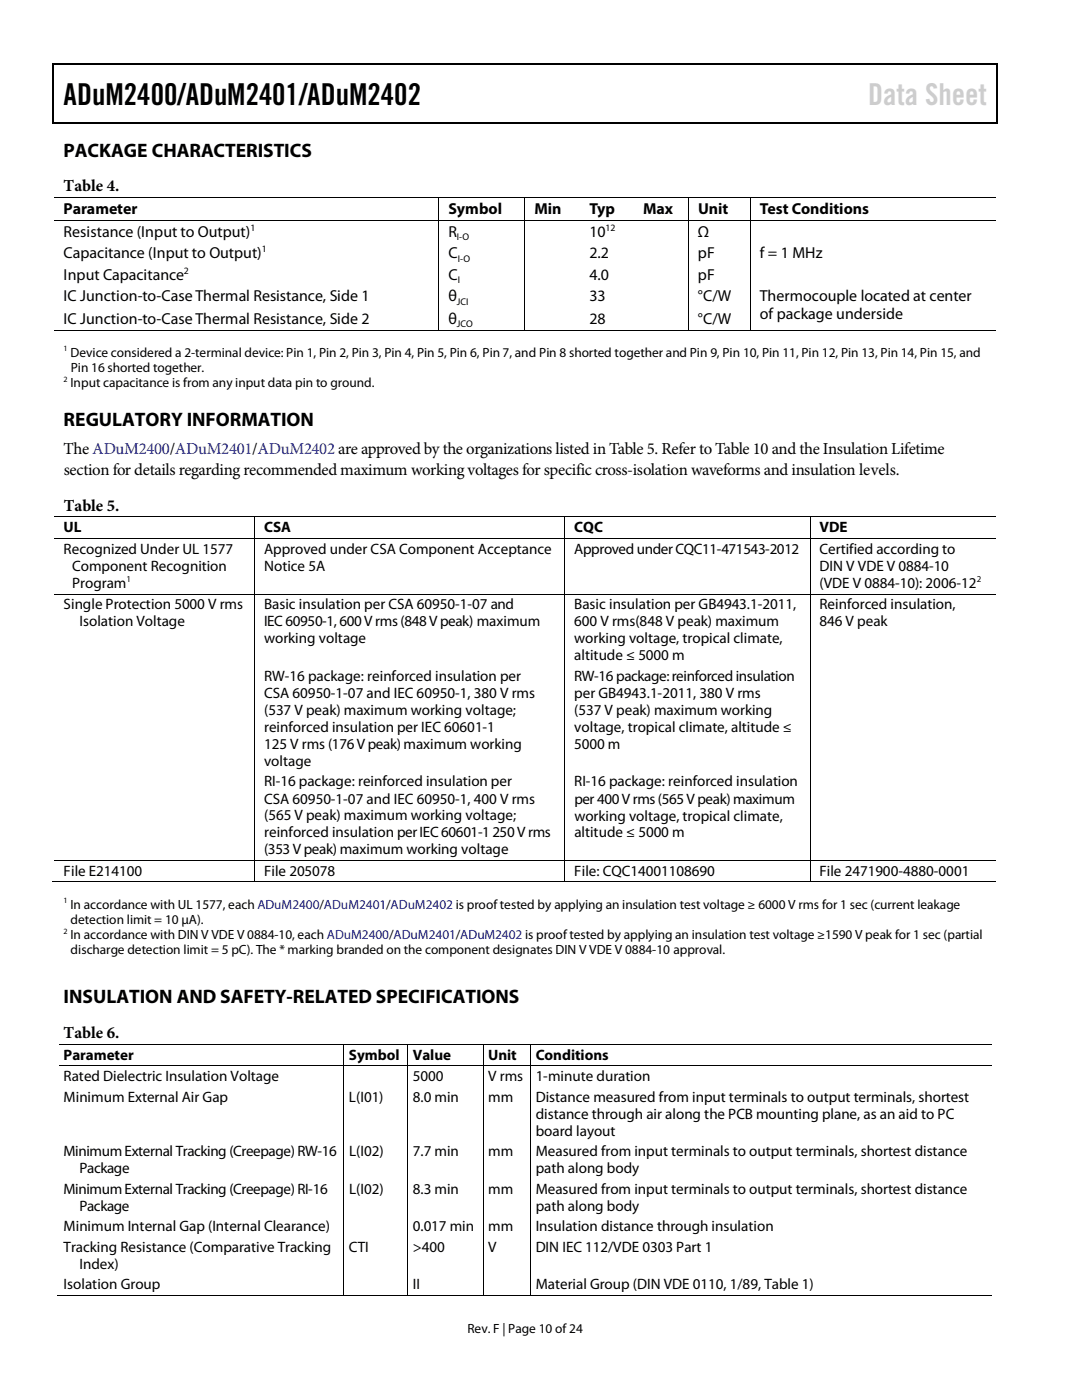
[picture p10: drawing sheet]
<svg xmlns="http://www.w3.org/2000/svg" width="216mm" height="279mm" viewBox="0 0 216 279" stroke-linecap="round" stroke-linejoin="round" font-family="sans-serif">
<defs><g id="words">
<text font-size="6" x="12.7" y="20.9">ADuM2400/ADuM2401/ADuM2402</text>
<text font-size="6" fill="#cdcdcd" x="173.2" y="20.9">Data Sheet</text>
<g font-size="3.9">
<text x="12.7" y="31.3">PACKAGE CHARACTERISTICS</text>
<text x="12.7" y="85">REGULATORY INFORMATION</text>
<text x="12.7" y="200.2">INSULATION AND SAFETY-RELATED SPECIFICATIONS</text>
</g>
<g font-size="3.3">
<text x="12.7" y="38.2">Table 4.</text>
<text x="12.7" y="90.5">The ADuM2400/ADuM2401/ADuM2402 are approved by the organizations listed in Table 5. Refer to Table 10 and the Insulation Lifetime</text>
<text x="12.7" y="94.8">section for details regarding recommended maximum working voltages for specific cross-isolation waveforms and insulation levels.</text>
<text x="12.7" y="101.9">Table 5.</text>
<text x="12.7" y="207.1">Table 6.</text>
</g>
<g font-size="3.2">
<text x="12.7" y="42.8">Parameter</text>
<text x="12.7" y="47.2">Resistance (Input to Output)</text>
<text x="89.5" y="47.2">R</text>
<text x="89.5" y="42.8">Symbol</text>
<text x="106.6" y="42.8">Min</text>
<text x="117.6" y="47.2">10</text>
<text x="117.6" y="42.8">Typ</text>
<text x="128.3" y="42.8">Max</text>
<text x="139.3" y="47.2">Ω</text>
<text x="139.3" y="42.8">Unit</text>
<text x="151.6" y="42.8">Test Conditions</text>
<text x="12.7" y="51.5">Capacitance (Input to Output)</text>
<text x="89.5" y="51.5">C</text>
<text x="117.6" y="51.5">2.2</text>
<text x="139.3" y="51.5">pF</text>
<text x="151.6" y="51.5">f = 1 MHz</text>
<text x="12.7" y="55.8">Input Capacitance</text>
<text x="89.5" y="55.8">C</text>
<text x="117.6" y="55.8">4.0</text>
<text x="139.3" y="55.8">pF</text>
<text x="12.7" y="60.1">IC Junction-to-Case Thermal Resistance, Side 1</text>
<text x="12.7" y="64.6">IC Junction-to-Case Thermal Resistance, Side 2</text>
<text x="89.5" y="60.1">θ</text>
<text x="89.5" y="64.6">θ</text>
<text x="117.6" y="60.1">33</text>
<text x="117.6" y="64.6">28</text>
<text x="139.3" y="60.1">°C/W</text>
<text x="139.3" y="64.6">°C/W</text>
<text x="151.6" y="60.1">Thermocouple located at center</text>
<text x="151.6" y="63.7">of package underside</text>
</g>
<g font-size="3">
<text x="12.7" y="106.3">UL</text>
<text x="52.7" y="106.3">CSA</text>
<text x="114.6" y="106.3">CQC</text>
<text x="163.5" y="106.3">VDE</text>
<text x="12.7" y="110.6">Recognized Under UL 1577</text>
<text x="14.4" y="114">Component Recognition</text>
<text x="52.7" y="110.6">Approved under CSA Component Acceptance</text>
<text x="52.7" y="114">Notice 5A</text>
<text x="114.6" y="110.6">Approvedunder CQC11-471543-2012</text>
<text x="163.5" y="110.6">Certified according to</text>
<text x="163.5" y="114">DIN V VDE V 0884-10</text>
<text x="14.4" y="117.3">Program</text>
<text x="163.5" y="117.3">(VDE V 0884-10): 2006-12</text>
<text x="12.7" y="121.6">Single Protection 5000 V rms</text>
<text x="15.9" y="125">Isolation Voltage</text>
<text x="52.7" y="121.6">Basic insulation per CSA 60950-1-07 and</text>
<text x="52.7" y="125">IEC60950-1, 600 V rms (848V peak) maximum</text>
<text x="114.6" y="121.6">Basic insulation per GB4943.1-2011,</text>
<text x="114.6" y="125">600 V rms(848 V peak) maximum</text>
<text x="163.5" y="121.6">Reinforced insulation,</text>
<text x="163.5" y="125">846 V peak</text>
<text x="52.7" y="128.4">working voltage</text>
<text x="114.6" y="128.4">working voltage, tropical climate,</text>
<text x="114.6" y="131.8">altitude ≤ 5000 m</text>
<text x="52.7" y="135.9">RW-16 package: reinforced insulation per</text>
<text x="114.6" y="135.9">RW-16 package:reinforced insulation</text>
<text x="52.7" y="139.3">CSA 60950-1-07 and IEC 60950-1, 380 V rms</text>
<text x="52.7" y="142.7">(537 V peak) maximum working voltage;</text>
<text x="114.6" y="142.7">(537 V peak) maximum working</text>
<text x="114.6" y="139.3">per GB4943.1-2011, 380 V rms</text>
<text x="52.7" y="149.5">125 V rms (176 V peak)maximum working</text>
<text x="52.7" y="146.1">reinforced insulation per IEC 60601-1</text>
<text x="114.6" y="149.5">5000 m</text>
<text x="114.6" y="146.1">voltage, tropical climate, altitude ≤</text>
<text x="52.7" y="152.9">voltage</text>
<text x="52.7" y="156.9">RI-16 package: reinforced insulation per</text>
<text x="52.7" y="160.4">CSA 60950-1-07 and IEC 60950-1, 400 V rms</text>
<text x="114.6" y="156.9">RI-16 package: reinforced insulation</text>
<text x="114.6" y="160.4">per 400 V rms (565 V peak) maximum</text>
<text x="52.7" y="163.7">(565 V peak) maximum working voltage;</text>
<text x="52.7" y="167.1">reinforced insulation per IEC 60601-1 250V rms</text>
<text x="114.6" y="163.7">working voltage, tropical climate,</text>
<text x="114.6" y="167.1">altitude ≤ 5000 m</text>
<text x="52.7" y="170.5">(353 V peak) maximum working voltage</text>
<text x="12.7" y="174.8">File E214100</text>
<text x="52.7" y="174.8">File 205078</text>
<text x="114.6" y="174.8">File: CQC14001108690</text>
<text x="163.5" y="174.8">File 2471900-4880-0001</text>
<text x="12.7" y="211.5">Parameter</text>
<text x="12.7" y="215.8">Rated Dielectric Insulation Voltage</text>
<text x="69.6" y="211.5">Symbol</text>
<text x="82.4" y="211.5">Value</text>
<text x="82.4" y="215.8">5000</text>
<text x="97.4" y="211.5">Unit</text>
<text x="97.4" y="215.8">V rms</text>
<text x="106.9" y="211.5">Conditions</text>
<text x="106.9" y="215.8">1-minute duration</text>
<text x="12.7" y="219.8">Minimum External Air Gap</text>
<text x="69.6" y="219.8">L(I01)</text>
<text x="82.4" y="219.8">8.0 min</text>
<text x="97.4" y="219.8">mm</text>
<text x="106.9" y="219.8">Distance measured from input terminals to output terminals, shortest</text>
<text x="106.9" y="223.3">distance through air along the PCB mounting plane, as an aid to PC</text>
<text x="106.9" y="226.7">board layout</text>
<text x="12.7" y="230.7">Minimum External Tracking (Creepage) RW-16</text>
<text x="69.6" y="230.7">L(I02)</text>
<text x="82.4" y="230.7">7.7 min</text>
<text x="97.4" y="230.7">mm</text>
<text x="106.9" y="230.7">Measured from input terminals to output terminals, shortest distance</text>
<text x="12.7" y="238.2">Minimum External Tracking (Creepage) RI-16</text>
<text x="15.9" y="234.1">Package</text>
<text x="69.6" y="238.2">L(I02)</text>
<text x="82.4" y="238.2">8.3 min</text>
<text x="97.4" y="238.2">mm</text>
<text x="106.9" y="238.2">Measured from input terminals to output terminals, shortest distance</text>
<text x="106.9" y="234.1">path along body</text>
<text x="12.7" y="245.7">Minimum Internal Gap (Internal Clearance)</text>
<text x="15.9" y="241.6">Package</text>
<text x="82.4" y="245.7">0.017 min</text>
<text x="97.4" y="245.7">mm</text>
<text x="106.9" y="245.7">Insulation distance through insulation</text>
<text x="106.9" y="241.6">path along body</text>
<text x="12.7" y="249.8">Tracking Resistance (Comparative Tracking</text>
<text x="69.6" y="249.8">CTI</text>
<text x="82.4" y="249.8">&gt;400</text>
<text x="97.4" y="249.8">V</text>
<text x="106.9" y="249.8">DIN IEC 112/VDE 0303 Part 1</text>
<text x="12.7" y="257.3">Isolation Group</text>
<text x="15.9" y="253.2">Index)</text>
<text x="82.4" y="257.3">II</text>
<text x="106.9" y="257.3">Material Group (DIN VDE 0110, 1/89, Table 1)</text>
</g>
<g font-size="2.7">
<text x="14.1" y="71.2">Device considered a 2-terminal device: Pin 1, Pin 2, Pin 3, Pin 4, Pin 5, Pin 6, Pin 7, and Pin 8 shorted together and Pin 9, Pin 10, Pin 11, Pin 12, Pin 13, Pin 14, Pin 15, and</text>
<text x="14.1" y="77.2">Input capacitance is from any input data pin to ground.</text>
<text x="14.1" y="74.2">Pin 16 shorted together.</text>
<text x="14.1" y="181.4">In accordance with UL 1577, each ADuM2400/ADuM2401/ADuM2402 is proof tested by applying an insulation test voltage ≥ 6000 V rms for 1 sec (current leakage</text>
<text x="14.1" y="184.4">detection limit = 10 µA).</text>
<text x="14.1" y="187.4">In accordance with DIN V VDE V 0884-10, each ADuM2400/ADuM2401/ADuM2402 is proof tested by applying an insulation test voltage ≥1590 V peak for 1 sec (partial</text>
<text x="14.1" y="190.3">discharge detection limit = 5 pC). The * marking branded on the component designates DIN V VDE V 0884-10 approval.</text>
<text x="93.3" y="266">Rev. F | Page 10 of24</text>
</g>
<g font-size="1.9">
<text x="50" y="46">1</text>
<text x="91.2" y="48">I-O</text>
<text x="120.8" y="46">12</text>
<text x="52.2" y="50.3">1</text>
<text x="91.4" y="52.2">I-O</text>
<text x="36.7" y="54.6">2</text>
<text x="91.4" y="56.6">I</text>
<text x="91.2" y="60.8">JCI</text>
<text x="91.2" y="65.3">JCO</text>
</g>
<g font-size="1.8">
<text x="25.2" y="116.1">1</text>
<text x="194.9" y="116.1">2</text>
</g>
<g font-size="1.6">
<text x="12.7" y="70.1">1</text>
<text x="12.7" y="76.2">2</text>
<text x="12.7" y="180.3">1</text>
<text x="12.7" y="186.3">2</text>
</g>
</g></defs>
<g fill="#000">
<path d="M10.5 12.7h.3v1h-.3zM10.5 12.7h.3v.3h-.3zM133.3 12.7h.3v.3h-.3zM198.8 12.7h.2v1h-.2zM198.8 12.7h.2v.3h-.2zM10.5 24.4h.3v.2h-.3zM87.5 39.4h.2v.2h-.2zM104.6 39.4h.2v.2h-.2zM115.7 39.4h.2v.2h-.2zM126.4 39.4h.2v.2h-.2zM133.1 24.4h.2v.2h-.2zM137.3 39.4h.2v.2h-.2z"/>
<path d="M149.6 39.4h.2v.2h-.2zM198.8 24.4h.2v.2h-.2zM87.5 43.9h.2v.2h-.2zM104.6 43.9h.2v.2h-.2zM115.7 43.9h.2v.2h-.2zM126.4 43.9h.2v.2h-.2zM137.3 43.9h.2v.2h-.2zM149.6 43.9h.2v.2h-.2zM87.5 61.3h.2v.2h-.2zM87.5 65.8h.2v.2h-.2zM104.6 61.3h.2v.2h-.2zM104.6 65.8h.2v.2h-.2z"/>
<path d="M115.7 65.8h.2v.2h-.2zM126.4 65.8h.2v.2h-.2zM137.3 61.3h.2v.2h-.2zM137.3 65.8h.2v.2h-.2zM149.6 61.3h.2v.2h-.2zM149.6 65.8h.2v.2h-.2zM50.7 103.1h.2v.2h-.2zM50.7 107.4h.2v.2h-.2zM50.7 118.5h.2v.2h-.2zM112.6 103.1h.2v.2h-.2zM112.6 107.4h.2v.2h-.2zM112.6 118.5h.2v.2h-.2z"/>
<path d="M161.5 103.1h.2v.2h-.2zM161.5 107.4h.2v.2h-.2zM161.5 118.5h.2v.2h-.2zM50.7 171.6h.2v.2h-.2zM50.7 175.9h.2v.2h-.2zM112.6 171.6h.2v.2h-.2zM112.6 175.9h.2v.2h-.2zM161.5 171.6h.2v.2h-.2zM161.5 175.9h.2v.2h-.2zM68.5 208.3h.2v.1h-.2zM68.5 212.6h.2v.2h-.2zM81.3 208.3h.1v.1h-.1z"/>
<path d="M81.3 212.6h.1v.2h-.1zM96.3 208.3h.2v.1h-.2zM96.3 212.6h.2v.2h-.2zM105.7 208.3h.2v.1h-.2zM105.7 212.6h.2v.2h-.2zM68.5 258.4h.2v.2h-.2zM81.3 258.4h.1v.2h-.1zM96.3 258.4h.2v.2h-.2zM105.7 258.4h.2v.2h-.2z"/>
</g>
<path d="M10.7 13.7v10.7M10.8 12.8h122.5M133.6 12.8h65.2M198.9 13.7v10.7M10.8 24.5h188" fill="none" stroke="#000" stroke-width=".25"/>
<g fill="none" stroke="#000" stroke-width=".2">
<path d="M10.8 39.5h76.7M87.6 39.6v4.3M87.7 39.5h16.9M104.7 39.6v4.3M104.8 39.5h10.9M115.9 39.5h10.5M126.6 39.5h10.7M137.4 39.6v4.3M137.5 39.5h12.1M149.7 39.6v4.3M149.8 39.5h49M10.8 44h76.7"/>
<path d="M87.6 44.1v17.2M87.7 44h16.9M104.7 44.1v17.2M104.8 44h10.9M115.9 44h10.5M126.6 44h10.7M137.4 44.1v17.2M137.5 44h12.1M149.7 44.1v17.2M149.8 44h49M10.8 65.9h76.7M87.6 61.5v4.3"/>
<path d="M87.7 65.9h16.9M104.7 61.5v4.3M104.8 65.9h10.9M115.9 65.9h10.5M126.6 65.9h10.7M137.4 61.5v4.3M137.5 65.9h12.1M149.7 61.5v4.3M149.8 65.9h49M10.8 103.2h39.9M10.8 107.5h39.9M10.8 118.6h39.9"/>
<path d="M50.8 103.3v4.1M50.8 107.6v10.9M50.8 118.7v52.9M50.9 103.2h61.7M50.9 107.5h61.7M50.9 118.6h61.7M112.7 103.3v4.1M112.7 107.6v10.9M112.7 118.7v52.9M112.8 103.2h48.7M112.8 107.5h48.7M112.8 118.6h48.7"/>
<path d="M161.6 103.3v4.1M161.6 107.6v10.9M161.6 118.7v52.9M161.7 103.2h37.1M161.7 107.5h37.1M161.7 118.6h37.1M10.5 176h40.2M10.8 171.7h39.9M50.8 171.8v4.1M50.9 171.7h61.7M50.9 176h61.7M112.7 171.8v4.1"/>
<path d="M112.8 171.7h48.7M112.8 176h48.7M161.6 171.8v4.1M161.7 171.7h37.1M161.7 176h37.1M11.7 208.4h56.8M11.7 212.7h56.8M68.6 208.4v4.2M68.6 212.8v45.6M68.7 208.4h12.6M68.7 212.7h12.6M81.4 208.4v4.2"/>
<path d="M81.4 212.8v45.6M81.4 208.4h14.9M81.4 212.7h14.9M96.4 208.4v4.2M96.4 212.8v45.6M96.5 208.4h9.2M96.5 212.7h9.2M105.8 208.4v4.2M105.8 212.8v45.6M105.9 208.4h92M105.9 212.7h92M11.4 258.5h57.1"/>
<path d="M68.7 258.5h12.6M81.4 258.5h14.9M96.5 258.5h9.2M105.9 258.5h92"/>
</g>
<use href="#words"/>
</svg>
